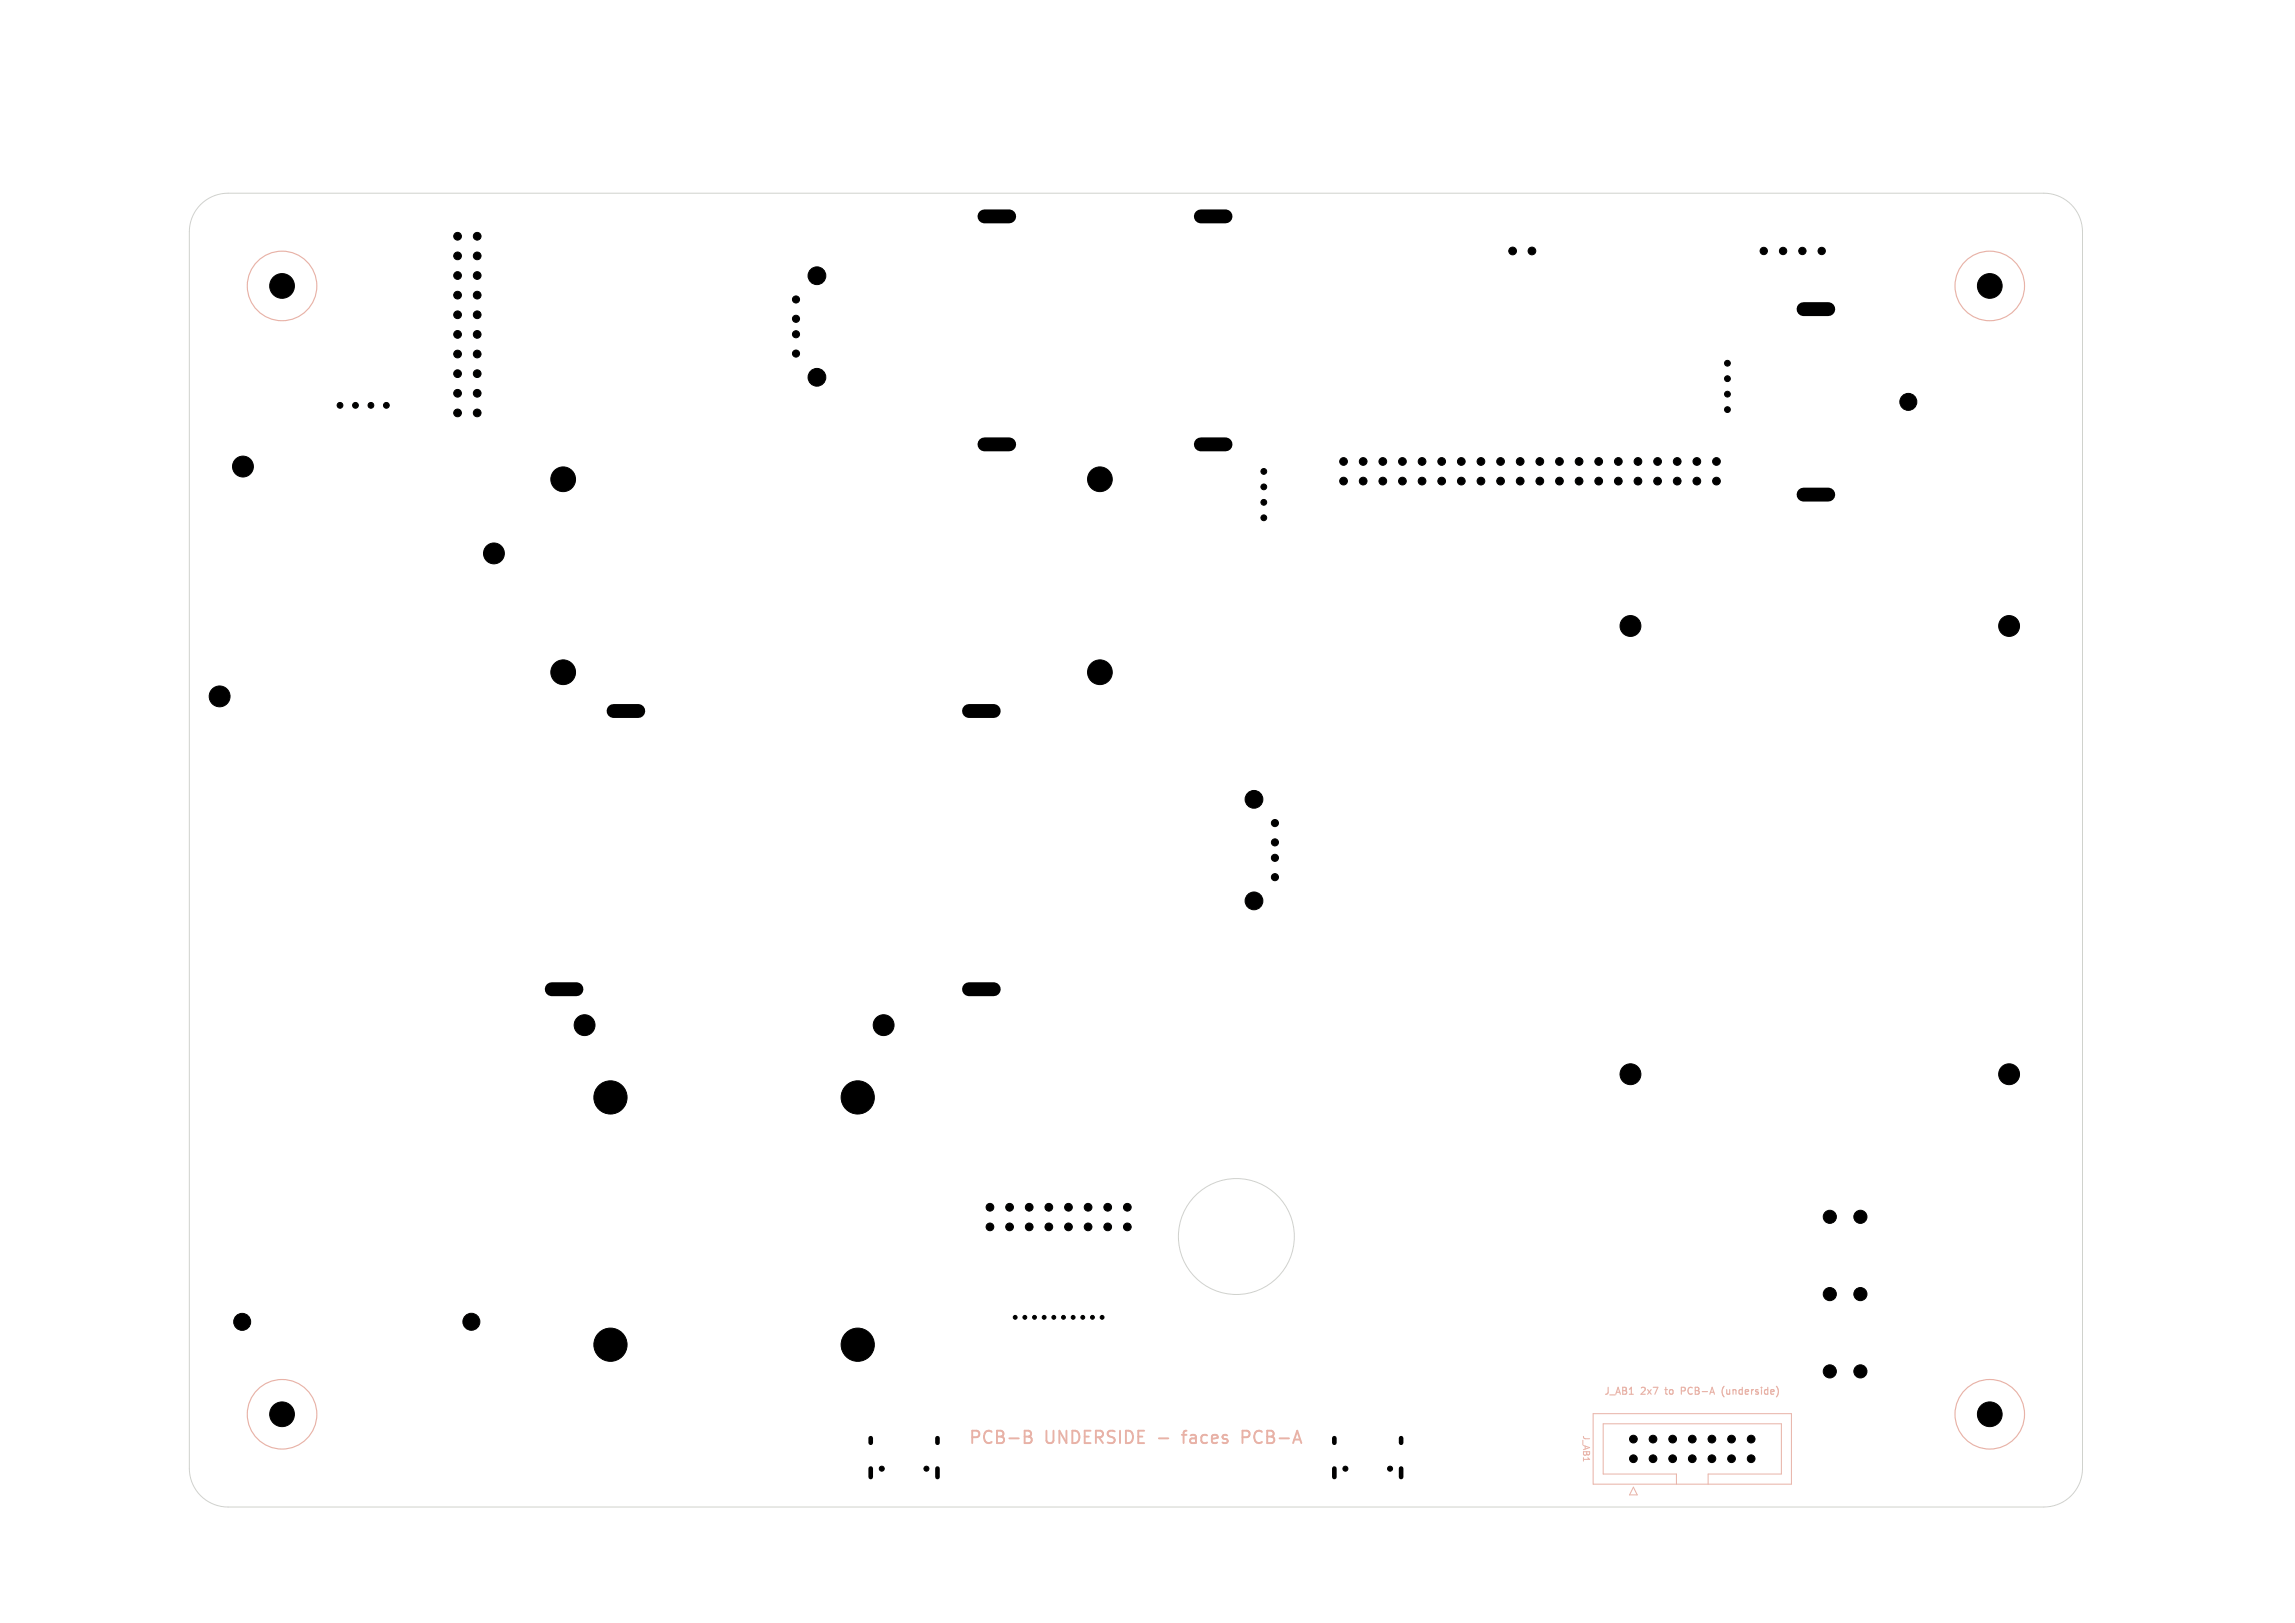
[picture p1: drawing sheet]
<svg xmlns="http://www.w3.org/2000/svg" width="297mm" height="210mm" viewBox="0 0 297 210" stroke-linecap="round" stroke-linejoin="round" font-family="sans-serif">
<defs><g id="words">
<g font-size="2.2" fill="#e8b2a7">
<text x="125.2" y="187.2">PCB-B</text>
<text x="135.3" y="187.2">UNDERSIDE</text>
<text x="153.9" y="187.2">faces</text>
<text x="161.9" y="187.2">PCB-A</text>
</g>
<g font-size="1.3" fill="#e8b2a7">
<text x="207.5" y="180.7">J_AB1</text>
<text x="212.4" y="180.7">2x7</text>
<text x="215.8" y="180.7">to</text>
<text x="218" y="180.7">PCB-A</text>
<text x="223.6" y="180.7">(underside)</text>
</g>
<text font-size="1.1" fill="#e8b2a7" x="204.7" y="185.6" transform="rotate(90 204.7 185.6)">J_AB1</text>
</g></defs>
<g fill="none" stroke="#d0d2cd" stroke-width=".13">
<path d="M26 26.5a5 5 0 0 1 3.5-1.5h235a5 5 0 0 1 5 5v160a5 5 0 0 1-5 5h-235a5 5 0 0 1-5-5v-160a5 5 0 0 1 1.5-3.5z"/>
<circle cx="160" cy="160" r="7.5"/>
</g>
<g fill="none" stroke="#e8b2a7" stroke-width=".15">
<path d="M217.6 180h.3M217.9 179.5h-.3v.9M223.1 179.4a1.03 1.03 0 0 0 0 1.4"/>
<circle cx="36.5" cy="37" r="4.5"/>
<circle cx="257.5" cy="37" r="4.5"/>
<circle cx="36.5" cy="183" r="4.5"/>
<circle cx="257.5" cy="183" r="4.5"/>
</g>
<path d="M132.6 185.1h.5a.39 .39 0 0 1 .3 .4 .39 .39 0 0 1-.3 .4M132.6 185.9h.5M133.1 185.9a.43 .43 0 0 1 .4 .4 .43 .43 0 0 1-.3 .4h-.6M150 186.1h1.2M152.9 185.7h.7M160.8 186h.6M161.4 185.1h-.6v1.6" fill="none" stroke="#e8b2a7" stroke-width=".25"/>
<path d="M206.2 182.9h25.6v9.1h-25.6zM211.4 192.4l.5 1h-1zM217 192v-1.3h-9.5v-6.5h23v6.5h-9.4v1.3" fill="none" stroke="#e8b2a7" stroke-width=".13"/>
<g fill="#000" stroke="#000" stroke-width=".13">
<circle cx="36.5" cy="37" r="1.6"/>
<circle cx="59.2" cy="35.7" r=".5"/>
<circle cx="59.2" cy="30.6" r=".5"/>
<circle cx="59.2" cy="33.1" r=".5"/>
<circle cx="59.2" cy="38.2" r=".5"/>
<circle cx="61.8" cy="30.6" r=".5"/>
<circle cx="61.8" cy="33.1" r=".5"/>
<circle cx="61.8" cy="38.2" r=".5"/>
<circle cx="61.8" cy="35.7" r=".5"/>
<circle cx="103" cy="38.7" r=".46"/>
<circle cx="105.7" cy="35.7" r="1.15"/>
<circle cx="195.8" cy="32.5" r=".5"/>
<circle cx="198.3" cy="32.5" r=".5"/>
<circle cx="228.3" cy="32.5" r=".47"/>
<circle cx="230.8" cy="32.5" r=".47"/>
<circle cx="233.3" cy="32.5" r=".47"/>
<circle cx="235.8" cy="32.5" r=".47"/>
<circle cx="257.5" cy="37" r="1.6"/>
<circle cx="44" cy="52.4" r=".37"/>
<circle cx="46" cy="52.4" r=".37"/>
<circle cx="48" cy="52.4" r=".37"/>
<circle cx="50" cy="52.4" r=".37"/>
<circle cx="59.2" cy="40.7" r=".5"/>
<circle cx="59.2" cy="50.9" r=".5"/>
<circle cx="59.2" cy="45.8" r=".5"/>
<circle cx="59.2" cy="48.4" r=".5"/>
<circle cx="59.2" cy="53.4" r=".5"/>
<circle cx="59.2" cy="43.3" r=".5"/>
<circle cx="61.8" cy="40.7" r=".5"/>
<circle cx="61.8" cy="50.9" r=".5"/>
<circle cx="61.8" cy="48.4" r=".5"/>
<circle cx="61.8" cy="45.8" r=".5"/>
<circle cx="61.8" cy="53.4" r=".5"/>
<circle cx="61.8" cy="43.3" r=".5"/>
<circle cx="103" cy="45.7" r=".46"/>
<circle cx="103" cy="41.3" r=".46"/>
<circle cx="103" cy="43.3" r=".46"/>
<circle cx="105.7" cy="48.8" r="1.15"/>
<circle cx="173.9" cy="59.7" r=".5"/>
<circle cx="176.4" cy="59.7" r=".5"/>
<circle cx="179" cy="59.7" r=".5"/>
<circle cx="181.5" cy="59.7" r=".5"/>
<circle cx="184" cy="59.7" r=".5"/>
<circle cx="186.6" cy="59.7" r=".5"/>
<circle cx="189.1" cy="59.7" r=".5"/>
<circle cx="191.7" cy="59.7" r=".5"/>
<circle cx="194.2" cy="59.7" r=".5"/>
<circle cx="196.7" cy="59.7" r=".5"/>
<circle cx="199.3" cy="59.7" r=".5"/>
<circle cx="201.8" cy="59.7" r=".5"/>
<circle cx="204.4" cy="59.7" r=".5"/>
<circle cx="206.9" cy="59.7" r=".5"/>
<circle cx="209.4" cy="59.7" r=".5"/>
<circle cx="212" cy="59.7" r=".5"/>
<circle cx="214.5" cy="59.7" r=".5"/>
<circle cx="217.1" cy="59.7" r=".5"/>
<circle cx="219.6" cy="59.7" r=".5"/>
<circle cx="222.1" cy="59.7" r=".5"/>
<circle cx="223.6" cy="51" r=".38"/>
<circle cx="223.6" cy="47" r=".38"/>
<circle cx="223.6" cy="49" r=".38"/>
<circle cx="223.6" cy="53" r=".38"/>
<circle cx="247" cy="52" r="1.1"/>
<circle cx="31.4" cy="60.4" r="1.35"/>
<circle cx="63.9" cy="71.6" r="1.35"/>
<circle cx="72.9" cy="62" r="1.6"/>
<circle cx="142.3" cy="62" r="1.6"/>
<circle cx="163.6" cy="61" r=".37"/>
<circle cx="163.6" cy="65" r=".37"/>
<circle cx="163.6" cy="67" r=".37"/>
<circle cx="163.6" cy="63" r=".37"/>
<circle cx="173.9" cy="62.3" r=".5"/>
<circle cx="176.4" cy="62.3" r=".5"/>
<circle cx="179" cy="62.3" r=".5"/>
<circle cx="181.5" cy="62.3" r=".5"/>
<circle cx="184" cy="62.3" r=".5"/>
<circle cx="186.6" cy="62.3" r=".5"/>
<circle cx="189.1" cy="62.3" r=".5"/>
<circle cx="191.7" cy="62.3" r=".5"/>
<circle cx="194.2" cy="62.3" r=".5"/>
<circle cx="196.7" cy="62.3" r=".5"/>
<circle cx="199.3" cy="62.3" r=".5"/>
<circle cx="201.8" cy="62.3" r=".5"/>
<circle cx="204.4" cy="62.3" r=".5"/>
<circle cx="206.9" cy="62.3" r=".5"/>
<circle cx="209.4" cy="62.3" r=".5"/>
<circle cx="212" cy="62.3" r=".5"/>
<circle cx="214.5" cy="62.3" r=".5"/>
<circle cx="217.1" cy="62.3" r=".5"/>
<circle cx="219.6" cy="62.3" r=".5"/>
<circle cx="222.1" cy="62.3" r=".5"/>
<circle cx="28.4" cy="90.1" r="1.35"/>
<circle cx="72.9" cy="87" r="1.6"/>
<circle cx="142.3" cy="87" r="1.6"/>
<circle cx="211" cy="81" r="1.35"/>
<circle cx="260" cy="81" r="1.35"/>
<circle cx="162.3" cy="103.4" r="1.15"/>
<circle cx="162.3" cy="116.6" r="1.15"/>
<circle cx="165" cy="111" r=".46"/>
<circle cx="165" cy="109" r=".46"/>
<circle cx="165" cy="106.5" r=".46"/>
<circle cx="165" cy="113.5" r=".46"/>
<circle cx="75.7" cy="132.6" r="1.35"/>
<circle cx="114.4" cy="132.6" r="1.35"/>
<circle cx="211" cy="139" r="1.35"/>
<circle cx="260" cy="139" r="1.35"/>
<circle cx="79" cy="142" r="2.15"/>
<circle cx="111" cy="142" r="2.15"/>
<circle cx="128.1" cy="158.8" r=".5"/>
<circle cx="128.1" cy="156.2" r=".5"/>
<circle cx="130.7" cy="156.2" r=".5"/>
<circle cx="130.7" cy="158.8" r=".5"/>
<circle cx="133.2" cy="158.8" r=".5"/>
<circle cx="133.2" cy="156.2" r=".5"/>
<circle cx="135.7" cy="158.8" r=".5"/>
<circle cx="135.7" cy="156.2" r=".5"/>
<circle cx="138.3" cy="158.8" r=".5"/>
<circle cx="138.3" cy="156.2" r=".5"/>
<circle cx="140.8" cy="156.2" r=".5"/>
<circle cx="140.8" cy="158.8" r=".5"/>
<circle cx="143.4" cy="156.2" r=".5"/>
<circle cx="143.4" cy="158.8" r=".5"/>
<circle cx="145.9" cy="158.8" r=".5"/>
<circle cx="145.9" cy="156.2" r=".5"/>
<circle cx="236.8" cy="157.4" r=".85"/>
<circle cx="240.8" cy="157.4" r=".85"/>
<circle cx="31.3" cy="171" r="1.1"/>
<circle cx="61" cy="171" r="1.1"/>
<circle cx="79" cy="174" r="2.15"/>
<circle cx="111" cy="174" r="2.15"/>
<circle cx="131.4" cy="170.5" r=".25"/>
<circle cx="132.6" cy="170.5" r=".25"/>
<circle cx="133.9" cy="170.5" r=".25"/>
<circle cx="135.1" cy="170.5" r=".25"/>
<circle cx="136.4" cy="170.5" r=".25"/>
<circle cx="137.6" cy="170.5" r=".25"/>
<circle cx="138.9" cy="170.5" r=".25"/>
<circle cx="140.1" cy="170.5" r=".25"/>
<circle cx="141.4" cy="170.5" r=".25"/>
<circle cx="142.6" cy="170.5" r=".25"/>
<circle cx="236.8" cy="167.4" r=".85"/>
<circle cx="236.8" cy="177.4" r=".85"/>
<circle cx="240.8" cy="167.4" r=".85"/>
<circle cx="240.8" cy="177.4" r=".85"/>
<circle cx="36.5" cy="183" r="1.6"/>
<circle cx="114.1" cy="190" r=".33"/>
<circle cx="119.9" cy="190" r=".33"/>
<circle cx="174.1" cy="190" r=".32"/>
<circle cx="179.9" cy="190" r=".33"/>
<circle cx="211.4" cy="188.8" r=".5"/>
<circle cx="211.4" cy="186.2" r=".5"/>
<circle cx="213.9" cy="188.8" r=".5"/>
<circle cx="213.9" cy="186.2" r=".5"/>
<circle cx="216.5" cy="188.8" r=".5"/>
<circle cx="216.5" cy="186.2" r=".5"/>
<circle cx="219" cy="188.8" r=".5"/>
<circle cx="219" cy="186.2" r=".5"/>
<circle cx="221.5" cy="188.8" r=".5"/>
<circle cx="221.5" cy="186.2" r=".5"/>
<circle cx="224.1" cy="188.8" r=".5"/>
<circle cx="224.1" cy="186.2" r=".5"/>
<circle cx="226.6" cy="188.8" r=".5"/>
<circle cx="226.6" cy="186.2" r=".5"/>
<circle cx="257.5" cy="183" r="1.6"/>
</g>
<path d="M127.4 28h3.2M155.4 28h3.2M127.4 57.5h3.2M155.4 57.5h3.2M233.4 40h3.2M233.4 64h3.2M79.4 92h3.2M125.4 92h3.2M71.4 128h3.2M125.4 128h3.2" fill="none" stroke="#000" stroke-width="1.8"/>
<path d="M112.7 186.1v.6M112.7 190v1.1M121.3 186.1v.6M121.3 190v1.1M172.7 186.1v.6M172.7 190v1.1M181.3 186.1v.6M181.3 190v1.1" fill="none" stroke="#000" stroke-width=".6"/>
<use href="#words"/>
</svg>
